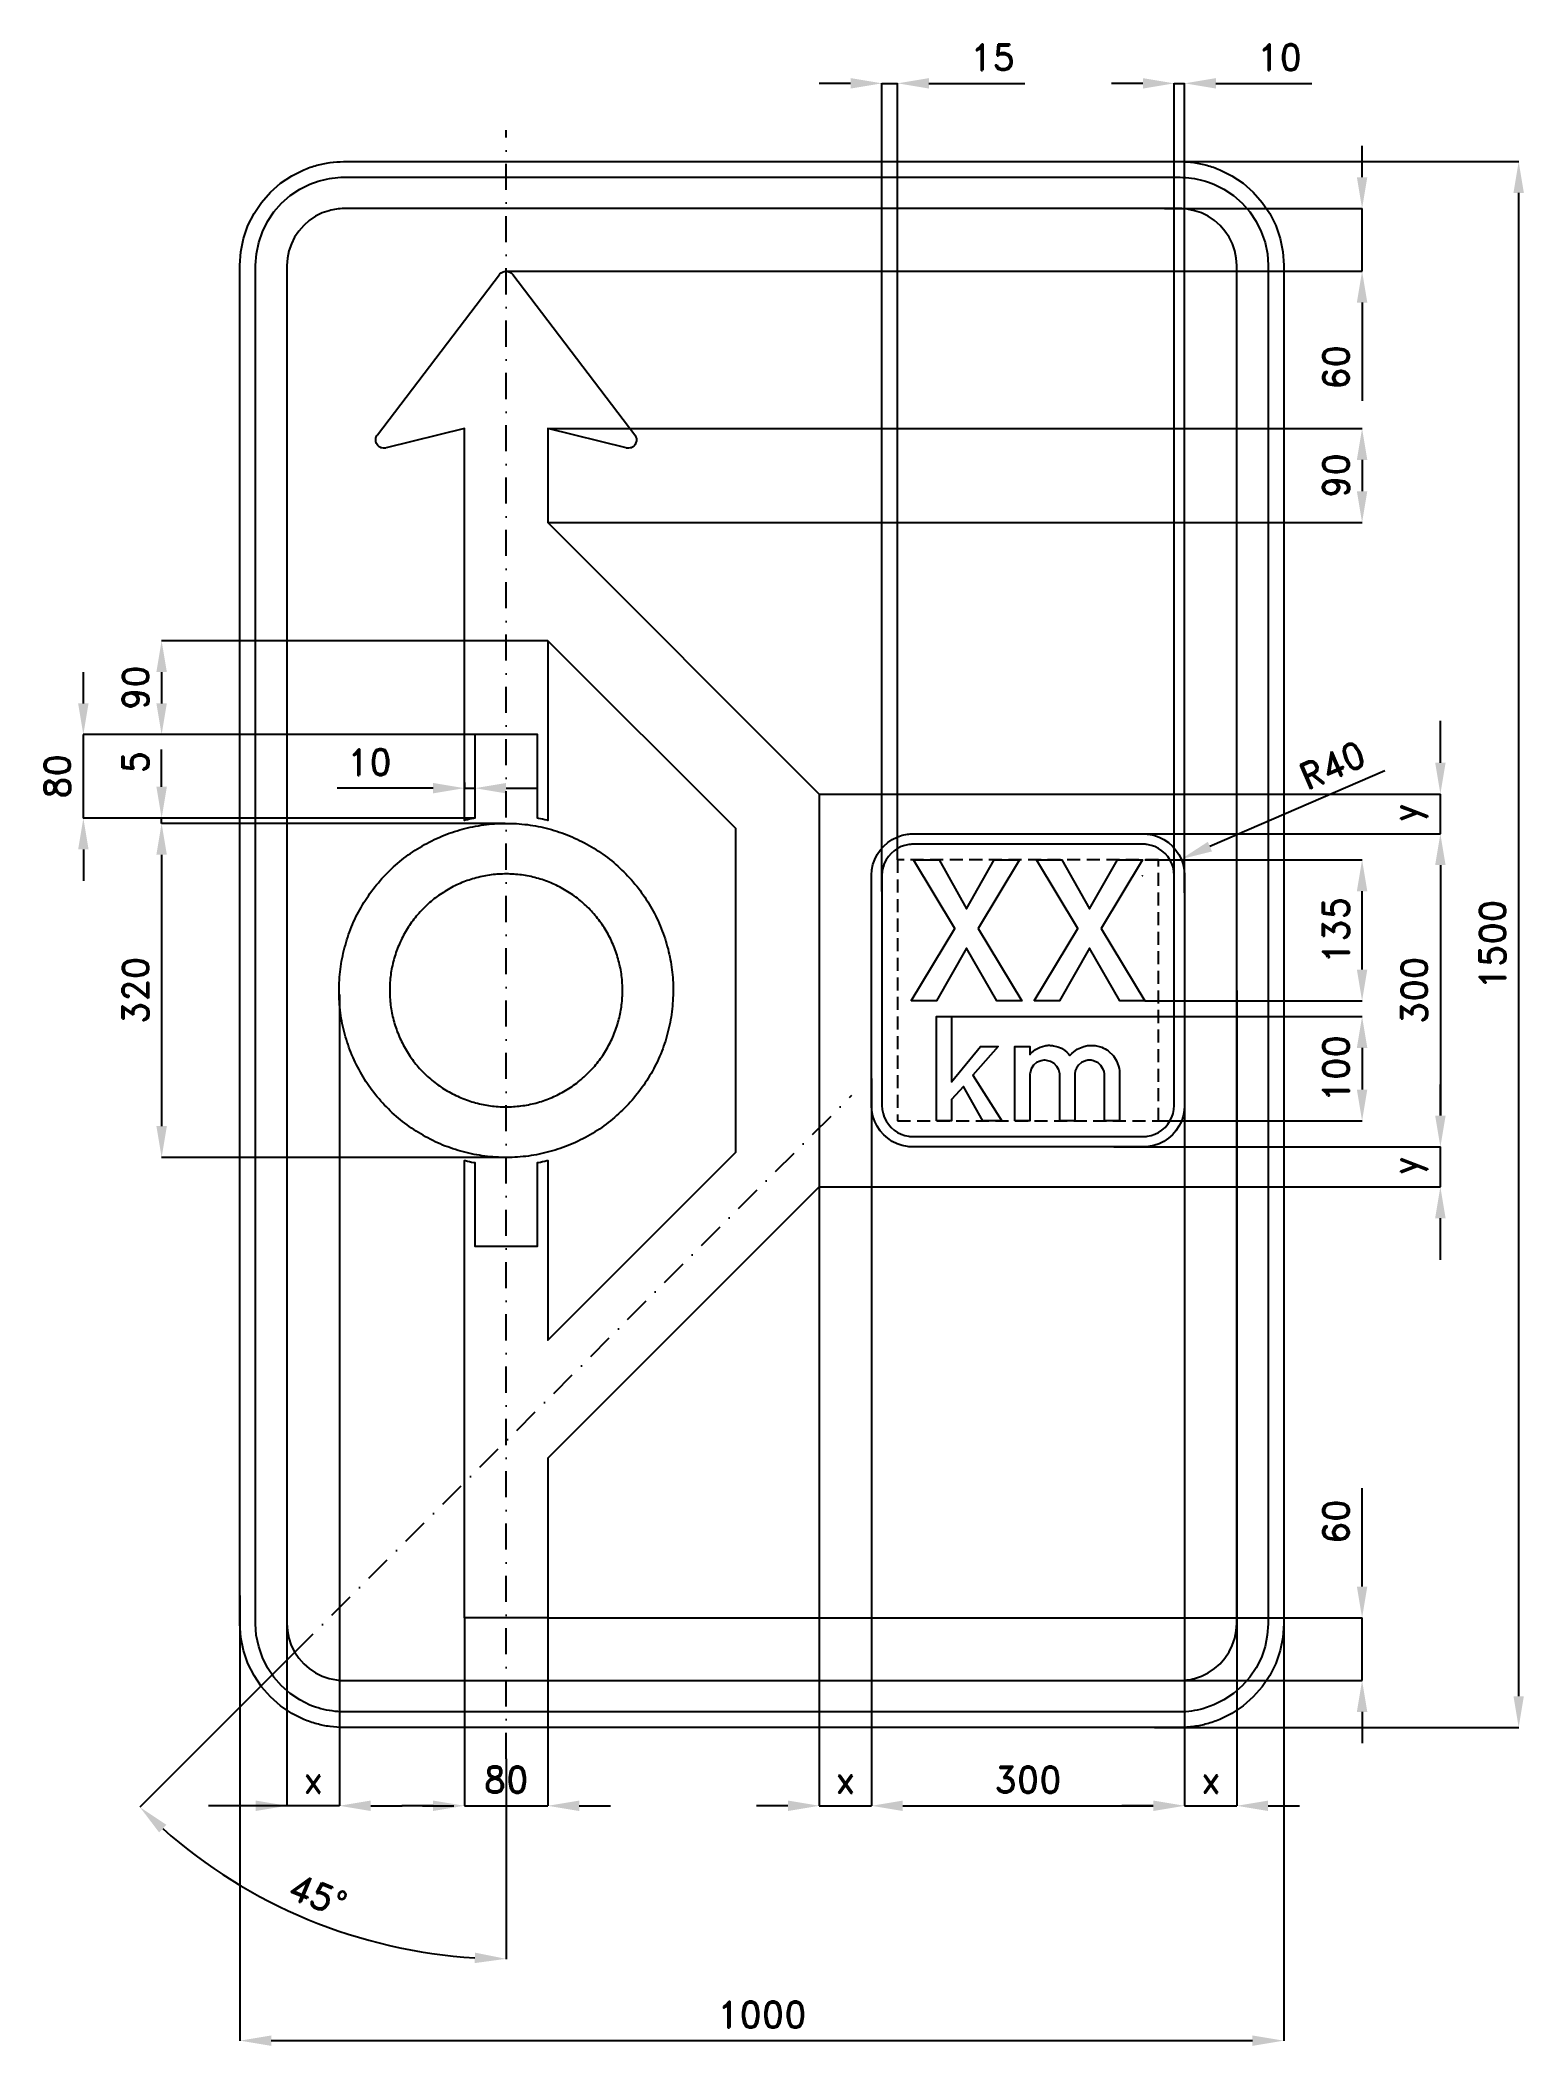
# Model space of a CAD drawing. Header units: millimetres. Extents: x -691 to 730, y -1055 to 866.
import ezdxf

# ---------------------------------------------------------------- set-up
doc = ezdxf.new("R2010")
doc.units = ezdxf.units.MM
doc.header["$LTSCALE"] = 5
doc.linetypes.add('ČERCHOVANÁX2', pattern=[2, 1, -0.5, 0, -0.5])
doc.linetypes.add('ČÁRKOVANÁX2', pattern=[1.5, 1, -0.5])
doc.layers.add('Kóty', color=2, linetype='Continuous')
doc.layers.add('Značka', color=7, linetype='Continuous')
doc.styles.get("Standard").update_dxf_attribs({"font": 'romand.shx', "height": 25})
doc.dimstyles.get("Standard").update_dxf_attribs({"dimtxt": 25, "dimasz": 30, "dimexe": 0.18, "dimexo": 0.0625, "dimgap": 12.5, "dimtad": 1, "dimdec": 0, "dimzin": 0, "dimdsep": 46, "dimtxsty": 'Standard', "dimcen": 0.09, "dimadec": 0, "dimazin": 0, "dimtfac": 1, "dimtdec": 0, "dimtofl": 0, "dimtmove": 0, "dimatfit": 3, "dimfxl": 1, "dimtolj": 1, "dimtzin": 0, "dimarcsym": 0})

msp = doc.modelspace()

# ---------------------------------------------------------------- texts
at = {"layer": 'Kóty', "char_height": 25, "attachment_point": 5, "rotation": 90}
for s, insert in [('\\A1;5', (-600, 174.8)), ('\\A1;y', (620.8, 126.4)), ('\\A1;y', (620.8, -211.6))]:
    msp.add_mtext(s, dxfattribs=dict(at, insert=insert))

# ---------------------------------------------------------------- blocks, each defined once
blk = doc.blocks.new('*D0')
at = {"layer": 'Defpoints', "color": 0, "transparency": 16777216}
for p in [(-285, -645), (-205, -645), (-205, -825)]:
    blk.add_point(p, dxfattribs=at)
at = {"layer": 'Kóty', "color": 0, "lineweight": -2, "transparency": 16777216}
for p, q in [((-285, -645.0625), (-285, -825.18)), ((-205, -645.0625), (-205, -825.18)), ((-315, -825), (-345, -825)), ((-175, -825), (-145, -825))]:
    blk.add_line(p, q, dxfattribs=at)
at = {"layer": 'Kóty', "color": 0, "transparency": 16777216}
for points in [[(-315, -820), (-315, -830), (-285, -825)], [(-175, -820), (-175, -830), (-205, -825)]]:
    blk.add_solid(points, dxfattribs=at)
at = {"layer": 'Kóty', "color": 0, "transparency": 16777216, "insert": (-245, -800), "char_height": 25, "attachment_point": 5}
blk.add_mtext('\\A1;80', dxfattribs=at)
blk = doc.blocks.new('*D1')
at = {"layer": 'Defpoints', "color": 0, "transparency": 16777216}
for p in [(-245.9, 116.1), (-575, -203.9), (-244.1, -203.9)]:
    blk.add_point(p, dxfattribs=at)
at = {"layer": 'Kóty', "color": 0, "lineweight": -2, "transparency": 16777216}
for p, q in [((-246, 116.1), (-575.2, 116.1)), ((-575, 86.1), (-575, -173.9)), ((-244.2, -203.9), (-575.2, -203.9))]:
    blk.add_line(p, q, dxfattribs=at)
at = {"layer": 'Kóty', "color": 0, "transparency": 16777216}
for points in [[(-580, 86.1), (-570, 86.1), (-575, 116.1)], [(-580, -173.9), (-570, -173.9), (-575, -203.9)]]:
    blk.add_solid(points, dxfattribs=at)
at = {"layer": 'Kóty', "color": 0, "transparency": 16777216, "insert": (-600, -43.9), "char_height": 25, "attachment_point": 5, "rotation": 90}
blk.add_mtext('\\A1;320', dxfattribs=at)
blk = doc.blocks.new('*D2')
at = {"layer": 'Defpoints', "color": 0, "transparency": 16777216}
for p in [(-205, 494.21), (-205, 404.21), (575, 404.21)]:
    blk.add_point(p, dxfattribs=at)
at = {"layer": 'Kóty', "color": 0, "lineweight": -2, "transparency": 16777216}
for p, q in [((-204.9375, 494.21), (575.18, 494.21)), ((575, 464.21), (575, 434.21)), ((-204.9375, 404.21), (575.18, 404.21))]:
    blk.add_line(p, q, dxfattribs=at)
at = {"layer": 'Kóty', "color": 0, "transparency": 16777216}
for points in [[(570, 464.21), (580, 464.21), (575, 494.21)], [(570, 434.21), (580, 434.21), (575, 404.21)]]:
    blk.add_solid(points, dxfattribs=at)
at = {"layer": 'Kóty', "color": 0, "transparency": 16777216, "insert": (550, 449.21), "char_height": 25, "attachment_point": 5, "rotation": 90}
blk.add_mtext('\\A1;90', dxfattribs=at)
blk = doc.blocks.new('*D3')
at = {"layer": 'Defpoints', "color": 0, "transparency": 16777216}
for p in [(-245, 780), (86.1, -144.4), (-447.4, -677.9), (-245, -780), (-493.1, -905.2)]:
    blk.add_point(p, dxfattribs=at)
at = {"layer": 'Kóty', "color": 0, "lineweight": -2, "transparency": 16777216}
for p, q in [((-447.5, -678), (-595.9, -826.4)), ((-245, -780.1), (-245, -971.8))]:
    blk.add_line(p, q, dxfattribs=at)
blk.add_arc((-245, -475.5), 496.1, 228.4651, 266.5349, dxfattribs=at)
at = {"layer": 'Kóty', "color": 0, "transparency": 16777216}
for points in [[(-577.4, -850.5), (-570.5, -843.2), (-595.8, -826.3)], [(-274.8, -965.7), (-275.1, -975.7), (-245, -971.6)]]:
    blk.add_solid(points, dxfattribs=at)
at = {"layer": 'Kóty', "color": 0, "transparency": 16777216, "insert": (-425.3, -910.8), "char_height": 25, "attachment_point": 5, "rotation": 337.5}
blk.add_mtext('\\A1;45°', dxfattribs=at)
blk = doc.blocks.new('*D4')
at = {"layer": 'Defpoints', "color": 0, "transparency": 16777216}
for p in [(-205, -645), (575, -645), (370, -705)]:
    blk.add_point(p, dxfattribs=at)
at = {"layer": 'Kóty', "color": 0, "lineweight": -2, "transparency": 16777216}
for p, q in [((575, -615), (575, -520.7)), ((-204.9, -645), (575.2, -645)), ((370.1, -705), (575.2, -705)), ((575, -735), (575, -765))]:
    blk.add_line(p, q, dxfattribs=at)
at = {"layer": 'Kóty', "color": 0, "transparency": 16777216}
for points in [[(570, -615), (580, -615), (575, -645)], [(570, -735), (580, -735), (575, -705)]]:
    blk.add_solid(points, dxfattribs=at)
at = {"layer": 'Kóty', "color": 0, "transparency": 16777216, "insert": (550, -552.9), "char_height": 25, "attachment_point": 5, "rotation": 90}
blk.add_mtext('\\A1;60', dxfattribs=at)
blk = doc.blocks.new('*D5')
at = {"layer": 'Defpoints', "color": 0, "transparency": 16777216}
for p in [(385.6, 705), (-244.9, 645), (575, 645)]:
    blk.add_point(p, dxfattribs=at)
at = {"layer": 'Kóty', "color": 0, "lineweight": -2, "transparency": 16777216}
for p, q in [((575, 735), (575, 765)), ((385.7, 705), (575.2, 705)), ((-244.9, 645), (575.2, 645)), ((575, 615), (575, 520.7))]:
    blk.add_line(p, q, dxfattribs=at)
at = {"layer": 'Kóty', "color": 0, "transparency": 16777216}
for points in [[(570, 735), (580, 735), (575, 705)], [(570, 615), (580, 615), (575, 645)]]:
    blk.add_solid(points, dxfattribs=at)
at = {"layer": 'Kóty', "color": 0, "transparency": 16777216, "insert": (550, 552.9), "char_height": 25, "attachment_point": 5, "rotation": 90}
blk.add_mtext('\\A1;60', dxfattribs=at)
blk = doc.blocks.new('*D6')
at = {"layer": 'Defpoints', "color": 0, "transparency": 16777216}
for p in [(337.2, 106.1), (337.2, -193.9), (650, -193.9)]:
    blk.add_point(p, dxfattribs=at)
at = {"layer": 'Kóty', "color": 0, "lineweight": -2, "transparency": 16777216}
for p, q in [((337.2, 106.1), (650.2, 106.1)), ((650, 76.1), (650, -163.9)), ((337.2, -193.9), (650.2, -193.9))]:
    blk.add_line(p, q, dxfattribs=at)
at = {"layer": 'Kóty', "color": 0, "transparency": 16777216}
for points in [[(645, 76.1), (655, 76.1), (650, 106.1)], [(645, -163.9), (655, -163.9), (650, -193.9)]]:
    blk.add_solid(points, dxfattribs=at)
at = {"layer": 'Kóty', "color": 0, "transparency": 16777216, "insert": (625, -43.9), "char_height": 25, "attachment_point": 5, "rotation": 90}
blk.add_mtext('\\A1;300', dxfattribs=at)
blk = doc.blocks.new('*D7')
at = {"layer": 'Defpoints', "color": 0, "transparency": 16777216}
for p in [(105, -128.2), (405, -154.2), (405, -825)]:
    blk.add_point(p, dxfattribs=at)
at = {"layer": 'Kóty', "color": 0, "lineweight": -2, "transparency": 16777216}
for p, q in [((105, -128.2), (105, -825.2)), ((405, -154.3), (405, -825.2)), ((135, -825), (375, -825))]:
    blk.add_line(p, q, dxfattribs=at)
at = {"layer": 'Kóty', "color": 0, "transparency": 16777216}
for points in [[(135, -820), (135, -830), (105, -825)], [(375, -820), (375, -830), (405, -825)]]:
    blk.add_solid(points, dxfattribs=at)
at = {"layer": 'Kóty', "color": 0, "transparency": 16777216, "insert": (255, -800), "char_height": 25, "attachment_point": 5}
blk.add_mtext('\\A1;300', dxfattribs=at)
blk = doc.blocks.new('*D8')
at = {"layer": 'Defpoints', "color": 0, "transparency": 16777216}
for p in [(405, 825), (395, 49.6), (405, 49.6)]:
    blk.add_point(p, dxfattribs=at)
at = {"layer": 'Kóty', "color": 0, "lineweight": -2, "transparency": 16777216}
for p, q in [((365, 825), (335, 825)), ((395, 49.7), (395, 825.2)), ((405, 49.7), (405, 825.2)), ((435, 825), (526.9, 825))]:
    blk.add_line(p, q, dxfattribs=at)
at = {"layer": 'Kóty', "color": 0, "transparency": 16777216}
for points in [[(365, 830), (365, 820), (395, 825)], [(435, 830), (435, 820), (405, 825)]]:
    blk.add_solid(points, dxfattribs=at)
at = {"layer": 'Kóty', "color": 0, "transparency": 16777216, "insert": (496, 850), "char_height": 25, "attachment_point": 5}
blk.add_mtext('\\A1;10', dxfattribs=at)
blk = doc.blocks.new('*D9')
at = {"layer": 'Defpoints', "color": 0, "transparency": 16777216}
for p in [(130, 825), (130, 81.1), (115, 50.8)]:
    blk.add_point(p, dxfattribs=at)
at = {"layer": 'Kóty', "color": 0, "lineweight": -2, "transparency": 16777216}
for p, q in [((85, 825), (55, 825)), ((115, 50.9), (115, 825.2)), ((130, 81.1), (130, 825.2)), ((160, 825), (251.9, 825))]:
    blk.add_line(p, q, dxfattribs=at)
at = {"layer": 'Kóty', "color": 0, "transparency": 16777216}
for points in [[(85, 830), (85, 820), (115, 825)], [(160, 830), (160, 820), (130, 825)]]:
    blk.add_solid(points, dxfattribs=at)
at = {"layer": 'Kóty', "color": 0, "transparency": 16777216, "insert": (221, 850), "char_height": 25, "attachment_point": 5}
blk.add_mtext('\\A1;15', dxfattribs=at)
blk = doc.blocks.new('*D10')
at = {"layer": 'Defpoints', "color": 0, "transparency": 16777216}
for p in [(174.5, -68.928), (380, -168.928), (575, -168.928)]:
    blk.add_point(p, dxfattribs=at)
at = {"layer": 'Kóty', "color": 0, "lineweight": -2, "transparency": 16777216}
for p, q in [((174.5625, -68.928), (575.18, -68.928)), ((575, -98.928), (575, -138.928)), ((380.0625, -168.928), (575.18, -168.928))]:
    blk.add_line(p, q, dxfattribs=at)
at = {"layer": 'Kóty', "color": 0, "transparency": 16777216}
for points in [[(570, -98.928), (580, -98.928), (575, -68.928)], [(570, -138.928), (580, -138.928), (575, -168.928)]]:
    blk.add_solid(points, dxfattribs=at)
at = {"layer": 'Kóty', "color": 0, "transparency": 16777216, "insert": (550, -118.928), "char_height": 25, "attachment_point": 5, "rotation": 90}
blk.add_mtext('\\A1;100', dxfattribs=at)
blk = doc.blocks.new('*D11')
at = {"layer": 'Defpoints', "color": 0, "transparency": 16777216}
for p in [(366.9, 81.1), (575, 81.1), (366.9, -53.928)]:
    blk.add_point(p, dxfattribs=at)
at = {"layer": 'Kóty', "color": 0, "lineweight": -2, "transparency": 16777216}
for p, q in [((366.9625, 81.1), (575.18, 81.1)), ((575, -23.928), (575, 51.1)), ((366.9625, -53.928), (575.18, -53.928))]:
    blk.add_line(p, q, dxfattribs=at)
at = {"layer": 'Kóty', "color": 0, "transparency": 16777216}
for points in [[(570, 51.1), (580, 51.1), (575, 81.1)], [(570, -23.928), (580, -23.928), (575, -53.928)]]:
    blk.add_solid(points, dxfattribs=at)
at = {"layer": 'Kóty', "color": 0, "transparency": 16777216, "insert": (550, 13.586), "char_height": 25, "attachment_point": 5, "rotation": 90}
blk.add_mtext('\\A1;135', dxfattribs=at)
blk = doc.blocks.new('*D12')
at = {"layer": 'Defpoints', "color": 0, "transparency": 16777216}
for p in [(401.7, 81.9), (364.8, 65.9)]:
    blk.add_point(p, dxfattribs=at)
at = {"layer": 'Kóty', "color": 0, "lineweight": -2, "transparency": 16777216}
for p, q in [((596.9, 166.4), (429.2, 93.8)), ((364.7, 65.9), (364.9, 65.9)), ((364.8, 65.9), (364.8, 66))]:
    blk.add_line(p, q, dxfattribs=at)
at = {"layer": 'Kóty', "color": 0, "transparency": 16777216}
blk.add_solid([(427.2, 98.4), (431.2, 89.2), (401.7, 81.9)], dxfattribs=at)
at = {"layer": 'Kóty', "color": 0, "transparency": 16777216, "insert": (546.6, 171.8), "char_height": 25, "attachment_point": 5, "rotation": 23.3964}
blk.add_mtext('\\A1;R40', dxfattribs=at)
blk = doc.blocks.new('*D13')
at = {"layer": 'Defpoints', "color": 0, "transparency": 16777216}
for p in [(337.1, 750), (376.1, -750), (725, -750)]:
    blk.add_point(p, dxfattribs=at)
at = {"layer": 'Kóty', "color": 0, "lineweight": -2, "transparency": 16777216}
for p, q in [((337.2, 750), (725.2, 750)), ((725, 720), (725, -720)), ((376.2, -750), (725.2, -750))]:
    blk.add_line(p, q, dxfattribs=at)
at = {"layer": 'Kóty', "color": 0, "transparency": 16777216}
for points in [[(720, 720), (730, 720), (725, 750)], [(720, -720), (730, -720), (725, -750)]]:
    blk.add_solid(points, dxfattribs=at)
at = {"layer": 'Kóty', "color": 0, "transparency": 16777216, "insert": (700, 0), "char_height": 25, "attachment_point": 5, "rotation": 90}
blk.add_mtext('\\A1;1500', dxfattribs=at)
blk = doc.blocks.new('*D14')
at = {"layer": 'Defpoints', "color": 0, "transparency": 16777216}
for p in [(105, -128.2), (55, -232.1), (105, -825)]:
    blk.add_point(p, dxfattribs=at)
at = {"layer": 'Kóty', "color": 0, "lineweight": -2, "transparency": 16777216}
for p, q in [((105, -128.3), (105, -825.2)), ((55, -232.1), (55, -825.2)), ((25, -825), (-5, -825)), ((135, -825), (165, -825))]:
    blk.add_line(p, q, dxfattribs=at)
at = {"layer": 'Kóty', "color": 0, "transparency": 16777216}
for points in [[(25, -820), (25, -830), (55, -825)], [(135, -820), (135, -830), (105, -825)]]:
    blk.add_solid(points, dxfattribs=at)
at = {"layer": 'Kóty', "color": 0, "transparency": 16777216, "insert": (80, -800), "char_height": 25, "attachment_point": 5}
blk.add_mtext('\\A1;x', dxfattribs=at)
blk = doc.blocks.new('*D15')
at = {"layer": 'Defpoints', "color": 0, "transparency": 16777216}
for p in [(455, -43.9), (405, -149), (455, -825)]:
    blk.add_point(p, dxfattribs=at)
at = {"layer": 'Kóty', "color": 0, "lineweight": -2, "transparency": 16777216}
for p, q in [((455, -44), (455, -825.2)), ((405, -149), (405, -825.2)), ((375, -825), (345, -825)), ((485, -825), (515, -825))]:
    blk.add_line(p, q, dxfattribs=at)
at = {"layer": 'Kóty', "color": 0, "transparency": 16777216}
for points in [[(375, -820), (375, -830), (405, -825)], [(485, -820), (485, -830), (455, -825)]]:
    blk.add_solid(points, dxfattribs=at)
at = {"layer": 'Kóty', "color": 0, "transparency": 16777216, "insert": (430, -800), "char_height": 25, "attachment_point": 5}
blk.add_mtext('\\A1;x', dxfattribs=at)
blk = doc.blocks.new('*D16')
at = {"layer": 'Defpoints', "color": 0, "transparency": 16777216}
for p in [(-205, 291.07), (-575, 201.072), (-275, 201.072)]:
    blk.add_point(p, dxfattribs=at)
at = {"layer": 'Kóty', "color": 0, "lineweight": -2, "transparency": 16777216}
for p, q in [((-205.0625, 291.07), (-575.18, 291.07)), ((-575, 261.07), (-575, 231.072)), ((-275.0625, 201.072), (-575.18, 201.072))]:
    blk.add_line(p, q, dxfattribs=at)
at = {"layer": 'Kóty', "color": 0, "transparency": 16777216}
for points in [[(-580, 261.07), (-570, 261.07), (-575, 291.07)], [(-580, 231.072), (-570, 231.072), (-575, 201.072)]]:
    blk.add_solid(points, dxfattribs=at)
at = {"layer": 'Kóty', "color": 0, "transparency": 16777216, "insert": (-600, 246.071), "char_height": 25, "attachment_point": 5, "rotation": 90}
blk.add_mtext('\\A1;90', dxfattribs=at)
blk = doc.blocks.new('*D17')
at = {"layer": 'Defpoints', "color": 0, "transparency": 16777216}
for p in [(-275.0625, 201.072), (-650, 121.067), (-275, 121.067)]:
    blk.add_point(p, dxfattribs=at)
at = {"layer": 'Kóty', "color": 0, "lineweight": -2, "transparency": 16777216}
for p, q in [((-650, 231.072), (-650, 261.072)), ((-275.125, 201.072), (-650.18, 201.072)), ((-275.0625, 121.067), (-650.18, 121.067)), ((-650, 91.067), (-650, 61.067))]:
    blk.add_line(p, q, dxfattribs=at)
at = {"layer": 'Kóty', "color": 0, "transparency": 16777216}
for points in [[(-655, 231.072), (-645, 231.072), (-650, 201.072)], [(-655, 91.067), (-645, 91.067), (-650, 121.067)]]:
    blk.add_solid(points, dxfattribs=at)
at = {"layer": 'Kóty', "color": 0, "transparency": 16777216, "insert": (-675, 161.0695), "char_height": 25, "attachment_point": 5, "rotation": 90}
blk.add_mtext('\\A1;80', dxfattribs=at)
blk = doc.blocks.new('*D18')
at = {"layer": 'Defpoints', "color": 0, "transparency": 16777216}
for p in [(-455, -600.9), (-404.7, -675.3), (-455, -825)]:
    blk.add_point(p, dxfattribs=at)
at = {"layer": 'Kóty', "color": 0, "lineweight": -2, "transparency": 16777216}
for p, q in [((-455, -601), (-455, -825.2)), ((-404.7, -675.4), (-404.7, -825.2)), ((-485, -825), (-515, -825)), ((-374.7, -825), (-344.7, -825))]:
    blk.add_line(p, q, dxfattribs=at)
at = {"layer": 'Kóty', "color": 0, "transparency": 16777216}
for points in [[(-485, -820), (-485, -830), (-455, -825)], [(-374.7, -820), (-374.7, -830), (-404.7, -825)]]:
    blk.add_solid(points, dxfattribs=at)
at = {"layer": 'Kóty', "color": 0, "transparency": 16777216, "insert": (-429.9, -800), "char_height": 25, "attachment_point": 5}
blk.add_mtext('\\A1;x', dxfattribs=at)
blk = doc.blocks.new('*D19')
at = {"layer": 'Defpoints', "color": 0, "transparency": 16777216}
for p in [(-500, -623.6), (500, -623.6), (500, -1050)]:
    blk.add_point(p, dxfattribs=at)
at = {"layer": 'Kóty', "color": 0, "lineweight": -2, "transparency": 16777216}
for p, q in [((-500, -623.6), (-500, -1050.2)), ((500, -623.6), (500, -1050.2)), ((-470, -1050), (470, -1050))]:
    blk.add_line(p, q, dxfattribs=at)
at = {"layer": 'Kóty', "color": 0, "transparency": 16777216}
for points in [[(-470, -1045), (-470, -1055), (-500, -1050)], [(470, -1045), (470, -1055), (500, -1050)]]:
    blk.add_solid(points, dxfattribs=at)
at = {"layer": 'Kóty', "color": 0, "transparency": 16777216, "insert": (0, -1025), "char_height": 25, "attachment_point": 5}
blk.add_mtext('\\A1;1000', dxfattribs=at)
blk = doc.blocks.new('*D20')
at = {"layer": 'Defpoints', "color": 0, "transparency": 16777216}
for p in [(-285, 155.4), (-275, 155.4), (-285, 149.8)]:
    blk.add_point(p, dxfattribs=at)
at = {"layer": 'Kóty', "color": 0, "lineweight": -2, "transparency": 16777216}
for p, q in [((-285, 155.3), (-285, 149.6)), ((-275, 155.3), (-275, 149.6)), ((-315, 149.8), (-406.9, 149.8)), ((-245, 149.8), (-215, 149.8))]:
    blk.add_line(p, q, dxfattribs=at)
at = {"layer": 'Kóty', "color": 0, "transparency": 16777216}
for points in [[(-315, 154.8), (-315, 144.8), (-285, 149.8)], [(-245, 154.8), (-245, 144.8), (-275, 149.8)]]:
    blk.add_solid(points, dxfattribs=at)
at = {"layer": 'Kóty', "color": 0, "transparency": 16777216, "insert": (-376, 174.8), "char_height": 25, "attachment_point": 5}
blk.add_mtext('\\A1;10', dxfattribs=at)

# ---------------------------------------------------------------- dimensions: what is measured, and where the dimension line sits
at = {"layer": 'Kóty'}
for base, p1, p2, picture, middle in [((130, 825), (115, 50.8), (130, 81.1), '*D9', (221, 850)), ((405, 825), (395, 49.6), (405, 49.6), '*D8', (496, 850)), ((-285, 149.8), (-275, 155.4), (-285, 155.4), '*D20', (-376, 174.8)), ((405, -825), (105, -128.2), (405, -154.2), '*D7', (255, -800)), ((500, -1050), (-500, -623.6), (500, -623.6), '*D19', (0, -1025)), ((-205, -825), (-285, -645), (-205, -645), '*D0', (-245, -800))]:
    dim = msp.add_linear_dim(base=base, p1=p1, p2=p2, dimstyle='Standard', dxfattribs=at)
    dim.commit()
    dim.dimension.update_dxf_attribs({"geometry": picture, "text_midpoint": middle})
dim = msp.add_angular_dim_2l(base=(-493.1, -905.2), line1=((-447.4, -677.9), (86.1, -144.4)), line2=((-245, -780), (-245, 780)), dimstyle='Standard', dxfattribs=at)
dim.commit()
dim.dimension.update_dxf_attribs({"geometry": '*D3', "text_midpoint": (-425.3, -910.8)})
for base, p1, p2, picture, middle in [((575, 645), (385.6, 705), (-244.9, 645), '*D5', (550, 552.9)), ((725, -750), (337.1, 750), (376.1, -750), '*D13', (700, 0)), ((575, 404.2), (-205, 494.2), (-205, 404.2), '*D2', (550, 449.2)), ((-575, 201.1), (-205, 291.1), (-275, 201.1), '*D16', (-600, 246.1)), ((-650, 121.1), (-275.1, 201.1), (-275, 121.1), '*D17', (-675, 161.1)), ((-575, -203.9), (-245.9, 116.1), (-244.1, -203.9), '*D1', (-600, -43.9)), ((650, -193.9), (337.2, 106.1), (337.2, -193.9), '*D6', (625, -43.9)), ((575, 81.1), (366.9, -53.9), (366.9, 81.1), '*D11', (550, 13.6)), ((575, -168.9), (174.5, -68.9), (380, -168.9), '*D10', (550, -118.9)), ((575, -645), (370, -705), (-205, -645), '*D4', (550, -552.9))]:
    dim = msp.add_linear_dim(base=base, p1=p1, p2=p2, angle=90, dimstyle='Standard', dxfattribs=at)
    dim.commit()
    dim.dimension.update_dxf_attribs({"geometry": picture, "text_midpoint": middle})
dim = msp.add_radius_dim(center=(364.8, 65.9), mpoint=(401.7, 81.9), dimstyle='Standard', dxfattribs=at)
dim.commit()
dim.dimension.update_dxf_attribs({"geometry": '*D12', "text_midpoint": (556.5, 148.9), "dimtype": 164})
for base, p1, p2, picture, middle in [((455, -825), (405, -149), (455, -43.9), '*D15', (430, -800)), ((105, -825), (55, -232.1), (105, -128.2), '*D14', (80, -800)), ((-455, -825), (-404.7, -675.3), (-455, -600.9), '*D18', (-429.9, -800))]:
    dim = msp.add_linear_dim(base=base, p1=p1, p2=p2, text='x', dimstyle='Standard', dxfattribs=at)
    dim.commit()
    dim.dimension.update_dxf_attribs({"geometry": picture, "text_midpoint": middle})

# ---------------------------------------------------------------- linework, layer by layer
at = {"layer": 'Kóty'}
for p, q in [((650, 174.2), (650, 214.2)), ((-575, 151.1), (-575, 186.9)), ((55.1, 144.2), (650.2, 144.2)), ((-275.1, 121.1), (-575.2, 121.1)), ((-246, 116.1), (-575.2, 116.1)), ((-246, 116.1), (-575.2, 116.1)), ((337.3, 106.1), (650.2, 106.1)), ((-575, 86.1), (-575, 56.1)), ((-575, 86.1), (-575, 56.1)), ((650, 76.1), (650, 46.1)), ((-404.7, -47.8), (-404.7, -825.2)), ((650, -163.9), (650, -133.9)), ((349.8, -193.9), (650.2, -193.9)), ((55.1, -232.1), (650.2, -232.1)), ((650, -302), (650, -262.1)), ((-404.7, -825), (-530.2, -825)), ((-325, -825), (-295, -825))]:
    msp.add_line(p, q, dxfattribs=at)
for points in [[(115, 825), (130, 825)], [(395, 825), (405, 825)], [(575, 645), (575, 705)], [(-650, 121.1), (-650, 201.1)], [(-285, 149.8), (-275, 149.8)], [(650, 106.1), (650, 144.2)], [(-575, 116.1), (-575, 121.1)], [(650, -232.1), (650, -193.9)], [(575, -705), (575, -645)], [(-285, -825), (-205, -825)], [(55, -825), (105, -825)], [(405, -825), (455, -825)]]:
    msp.add_lwpolyline(points, dxfattribs=at)
for points in [[(645, 174.2), (655, 174.2), (650, 144.2)], [(-580, 151.1), (-570, 151.1), (-575, 121.1)], [(-580, 86.1), (-570, 86.1), (-575, 116.1)], [(-580, 86.1), (-570, 86.1), (-575, 116.1)], [(645, 76.1), (655, 76.1), (650, 106.1)], [(645, -163.9), (655, -163.9), (650, -193.9)], [(645, -262.1), (655, -262.1), (650, -232.1)]]:
    msp.add_solid(points, dxfattribs=at)
at = {"layer": 'Značka', "color": 6, "linetype": 'ČERCHOVANÁX2', "ltscale": 5}
msp.add_line((-447.4, -677.9), (86.1, -144.4), dxfattribs=at)
msp.add_lwpolyline([(-245, -780), (-245, 780)], dxfattribs=at)
at = {"layer": 'Značka', "color": 5}
for points in [[(-400, -750), (-400.4, -750), (-400.8, -750, -0.032187), (-413.7, -749.1, -0.035437), (-426.4, -746.5, -0.036246), (-438.7, -742.3), (-450.2, -736.5), (-461, -729.3), (-470.7, -720.7), (-479.3, -711), (-486.5, -700.2), (-492.3, -688.7), (-496.5, -676.4), (-499.1, -663.7), (-500, -650.8), (-500, -650.4), (-500, -650), (-500, 650), (-500, 650.4), (-500, 650.8), (-499.1, 663.7), (-496.5, 676.4), (-492.3, 688.7), (-486.5, 700.2), (-479.3, 711), (-470.7, 720.7), (-461, 729.3), (-450.2, 736.5), (-438.7, 742.3, -0.033371), (-426.4, 746.5, -0.034127), (-413.7, 749.1, -0.036748), (-400.8, 750), (-400.4, 750), (-400, 750), (400, 750), (400.4, 750), (400.8, 750, -0.032169), (413.7, 749.1, -0.035414), (426.4, 746.5, -0.036243), (438.7, 742.3), (450.2, 736.5), (461, 729.3), (470.7, 720.7), (479.3, 711), (486.5, 700.2), (492.3, 688.7), (496.5, 676.4), (499.1, 663.7), (500, 650.8), (500, 650.4), (500, 650), (500, -650), (500, -650.4), (500, -650.8), (499.1, -663.7), (496.5, -676.4), (492.3, -688.7), (486.5, -700.2), (479.3, -711), (470.7, -720.7), (461, -729.3), (450.2, -736.5), (438.7, -742.3, -0.033425), (426.4, -746.5, -0.034135), (413.7, -749.1, -0.036747), (400.8, -750), (400.4, -750), (400, -750), (-400, -750)], [(-400, -735), (-400.3, -735), (-400.7, -735, -0.032174), (-411.6, -734.2, -0.035408), (-422.4, -732, -0.036258), (-432.9, -728.5), (-442.7, -723.5), (-451.9, -717.4), (-460.1, -710.1), (-467.4, -701.9), (-473.5, -692.7), (-478.4, -682.9), (-482, -672.4), (-484.3, -661.6), (-485, -650.7), (-485, -650.3), (-485, -650), (-485, 650), (-485, 650.3), (-485, 650.7), (-484.2, 661.6), (-482, 672.4), (-478.5, 682.9), (-473.5, 692.7), (-467.4, 701.8), (-460.1, 710.1), (-451.9, 717.4), (-442.7, 723.5), (-432.9, 728.4, -0.033387), (-422.4, 732, -0.034122), (-411.6, 734.3, -0.036748), (-400.7, 735), (-400.3, 735), (-400, 735), (400, 735), (400.3, 735), (400.7, 735, -0.032167), (411.6, 734.2, -0.03544), (422.4, 732, -0.036252), (432.9, 728.5), (442.7, 723.5), (451.9, 717.4), (460.1, 710.1), (467.4, 701.9), (473.5, 692.7), (478.4, 682.8), (482, 672.4), (484.3, 661.6), (485, 650.7), (485, 650.3), (485, 650), (485, -650), (485, -650.3), (485, -650.7), (484.2, -661.6), (482, -672.4), (478.5, -682.9), (473.5, -692.7), (467.4, -701.9), (460.1, -710.1), (451.9, -717.4), (442.7, -723.5), (432.9, -728.4), (422.4, -732, -0.034128), (411.6, -734.3, -0.036748), (400.7, -735), (400.3, -735), (400, -735), (-400, -735)], [(-400, -705), (400, -705), (400.2, -705), (400.4, -705, 0.032183), (407.5, -704.5, 0.035437), (414.5, -703.1), (421.3, -700.8), (427.6, -697.6), (433.6, -693.6), (438.9, -688.9), (443.6, -683.6), (447.6, -677.6), (450.7, -671.3), (453.1, -664.5), (454.5, -657.5), (455, -650.4), (455, -650.2), (455, -650), (455, 650), (455, 650.2), (455, 650.4), (454.5, 657.5), (453.1, 664.5), (450.8, 671.3), (447.6, 677.6), (443.6, 683.5), (438.9, 688.9), (433.6, 693.6), (427.6, 697.6), (421.3, 700.8), (414.5, 703), (407.5, 704.5, 0.036755), (400.4, 705), (400.2, 705), (400, 705), (-400, 705), (-400.2, 705), (-400.4, 705, 0.032208), (-407.5, 704.5, 0.035456), (-414.5, 703), (-421.3, 700.8), (-427.6, 697.6), (-433.6, 693.6), (-438.9, 688.9), (-443.6, 683.5), (-447.6, 677.6), (-450.7, 671.3), (-453.1, 664.5), (-454.5, 657.5), (-455, 650.4), (-455, 650.2), (-455, 650), (-455, -650), (-455, -650.2), (-455, -650.4), (-454.5, -657.5), (-453.1, -664.5), (-450.8, -671.3), (-447.6, -677.6), (-443.6, -683.6), (-438.9, -688.9), (-433.6, -693.6), (-427.6, -697.6), (-421.3, -700.7), (-414.5, -703.1), (-407.5, -704.5, 0.036757), (-400.4, -705), (-400.2, -705), (-400, -705)], [(-285, -645), (-285, -206.8), (-284.5, -206.9), (-284, -207), (-282, -207.5), (-280, -207.9), (-278, -208.3), (-276, -208.7), (-275.5, -208.8), (-275, -208.9), (-275, -288.9), (-215, -288.9), (-215, -208.9), (-214.5, -208.8), (-214, -208.7), (-212, -208.3), (-210, -207.9), (-208, -207.5), (-206, -207), (-205.5, -206.9), (-205, -206.8), (-205, -378.9), (-25, -198.9), (-25, 111.1), (-205, 291.1), (-205, 118.9), (-205.5, 119.1), (-206, 119.2), (-208, 119.6), (-210, 120.1), (-212, 120.5), (-214, 120.9), (-214.5, 121), (-215, 121.1), (-215, 201.1), (-275, 201.1), (-275, 121.1), (-275.5, 121), (-276, 120.9), (-278, 120.5), (-280, 120.1), (-282, 119.6), (-284, 119.2), (-284.5, 119.1), (-285, 118.9), (-285, 494.2), (-360, 475.7), (-360.3, 475.6), (-360.7, 475.5), (-362.3, 475.4), (-363.9, 475.7, -0.065463), (-365.7, 476.4, -0.065418), (-367.3, 477.5, -0.065354), (-368.6, 479, -0.065218), (-369.4, 480.8, -0.064841), (-369.9, 482.7, -0.063646), (-369.8, 484.7, -0.052686), (-369.4, 486.2, -0.057469), (-368.7, 487.6), (-368.5, 487.9), (-368.3, 488.3), (-251.4, 641.8), (-251.1, 642.1), (-250.9, 642.4), (-249.8, 643.4), (-248.6, 644.2, -0.061122), (-246.8, 644.8), (-245, 645), (-243.2, 644.8), (-241.4, 644.2), (-240.2, 643.4), (-239.1, 642.4), (-238.9, 642.1), (-238.6, 641.8), (-121.7, 488.3), (-121.5, 487.9), (-121.3, 487.6, -0.052533), (-120.6, 486.2, -0.052675), (-120.2, 484.7, -0.065486), (-120.1, 482.7, -0.065434), (-120.6, 480.8, -0.06532), (-121.4, 479, -0.065205), (-122.7, 477.5, -0.064861), (-124.3, 476.4, -0.06369), (-126.1, 475.7), (-127.7, 475.4, -0.057452), (-129.3, 475.5), (-129.7, 475.6), (-130, 475.7), (-205, 494.2), (-205, 404.2), (55, 144.2), (55, -232.1), (-205, -492.1), (-205, -645), (-285, -645)], [(145, -193.9), (144.8, -193.9), (144.7, -193.9, -0.03216), (139.5, -193.6), (134.4, -192.5), (129.5, -190.9), (124.9, -188.5), (120.6, -185.6), (116.7, -182.2), (113.3, -178.3), (110.4, -174), (108.1, -169.4), (106.4, -164.5), (105.3, -159.4), (105, -154.2), (105, -154.1), (105, -153.9), (105, 66.1), (105, 66.2), (105, 66.4), (105.4, 71.6), (106.4, 76.6), (108.1, 81.5), (110.4, 86.2), (113.3, 90.5), (116.7, 94.4), (120.6, 97.8), (124.9, 100.7), (129.5, 103), (134.4, 104.7), (139.5, 105.7, -0.036731), (144.7, 106.1), (144.8, 106.1), (145, 106.1), (365, 106.1), (365.2, 106.1), (365.3, 106.1, -0.032172), (370.5, 105.7), (375.6, 104.7), (380.5, 103), (385.1, 100.7), (389.4, 97.8), (393.3, 94.4), (396.7, 90.5), (399.6, 86.2), (401.9, 81.5), (403.6, 76.6), (404.7, 71.5), (405, 66.4), (405, 66.2), (405, 66.1), (405, -153.9), (405, -154.1), (405, -154.2), (404.6, -159.4), (403.6, -164.5), (401.9, -169.4), (399.6, -174), (396.7, -178.3), (393.3, -182.2), (389.4, -185.6), (385.1, -188.5), (380.5, -190.8), (375.6, -192.5), (370.5, -193.6, -0.036719), (365.3, -193.9), (365.2, -193.9), (365, -193.9), (145, -193.9)], [(145, -183.9), (365, -183.9), (365.1, -183.9), (365.2, -183.9, 0.032165), (369.1, -183.7), (372.9, -182.9), (376.6, -181.6), (380.1, -179.9), (383.3, -177.7), (386.2, -175.1), (388.8, -172.2), (390.9, -169), (392.7, -165.5), (393.9, -161.8), (394.7, -158), (395, -154.2), (395, -154), (395, -153.9), (395, 66.1), (395, 66.2), (395, 66.3), (394.7, 70.2), (393.9, 74), (392.7, 77.7), (390.9, 81.1), (388.8, 84.4), (386.2, 87.3), (383.3, 89.9), (380.1, 92), (376.6, 93.8), (372.9, 95), (369.1, 95.8, 0.036727), (365.2, 96.1), (365.1, 96.1), (365, 96.1), (145, 96.1), (144.9, 96.1), (144.8, 96.1, 0.032165), (140.9, 95.8), (137.1, 95), (133.4, 93.8), (129.9, 92), (126.7, 89.9), (123.8, 87.3), (121.2, 84.4), (119.1, 81.1), (117.3, 77.7), (116.1, 74), (115.3, 70.2), (115, 66.3), (115, 66.2), (115, 66.1), (115, -153.9), (115, -154), (115, -154.2), (115.3, -158), (116.1, -161.8), (117.3, -165.5), (119.1, -169), (121.2, -172.2), (123.8, -175.1), (126.7, -177.7), (129.9, -179.9), (133.4, -181.6), (137.1, -182.9), (140.9, -183.7, 0.036743), (144.8, -183.9), (144.9, -183.9), (145, -183.9)], [(242.4, -168.9), (242.4, -97.5), (256.7, -97.5), (256.7, -105.4), (257.5, -104.5), (258.3, -103.7), (262.2, -100.5), (266.7, -98.2), (271, -96.9, -0.049894), (275.5, -96.5, -0.044579), (279.5, -96.9), (283.4, -97.9), (286.9, -99.4), (290.2, -101.5), (292, -103), (293.6, -104.6), (294.3, -105.5), (295.1, -106.4), (295.9, -105.4), (296.8, -104.4), (302.1, -100.2), (308.5, -97.6), (312, -96.8), (315.5, -96.6, -0.050526), (320.6, -97), (325.6, -98.4, -0.06831), (331.8, -101.8), (336.9, -106.7), (339.8, -111.4), (341.8, -116.6), (342.2, -118.6), (342.5, -120.5), (342.6, -121.4), (342.6, -122.3), (342.6, -168.9), (328.3, -168.9), (328.3, -125.1), (328.3, -124.6), (328.3, -124.1), (327.8, -121.4), (326.8, -118.9), (324.8, -115.8), (322.1, -113.4), (318.5, -111.6, 0.074325), (314.6, -110.8, 0.080748), (310.2, -111.3), (306.2, -113.1), (303.4, -115.4), (301.3, -118.5), (300.3, -121.1), (299.8, -123.8), (299.7, -124.2), (299.7, -124.6), (299.7, -168.9), (285.4, -168.9), (285.4, -124.9), (285.3, -124.3), (285.3, -123.7), (284.5, -120.1), (282.7, -116.9), (279.9, -113.9), (276.4, -112, 0.089075), (271.5, -110.9, 0.093604), (266.5, -111.6), (263.1, -113.1), (260.3, -115.6), (258, -119.2), (256.9, -123.2), (256.8, -123.8), (256.7, -124.3), (256.7, -168.9), (242.4, -168.9)]]:
    msp.add_lwpolyline(points, format="xyb", dxfattribs=at)
at = {"layer": 'Značka', "color": 1}
for points in [[(-85, -43.9), (-85, -45), (-85, -46, -0.032168), (-86.6, -66.9, -0.035722), (-91, -87.4, -0.036666), (-97.9, -107.1, -0.034753), (-107.5, -125.7, -0.034041), (-119.3, -143, -0.034453), (-133.4, -158.5, -0.034558), (-149.2, -172.2, -0.034425), (-166.8, -183.5, -0.034388), (-185.7, -192.6, -0.034419), (-205.6, -199, -0.034423), (-226.2, -202.9, -0.034419), (-247.1, -203.9, -0.03442), (-268, -202.3, -0.034415), (-288.4, -197.9, -0.034415), (-308.2, -191, -0.034419), (-326.8, -181.4, -0.03442), (-344.1, -169.6, -0.034415), (-359.6, -155.6, -0.034417), (-373.3, -139.7, -0.034416), (-384.6, -122.1, -0.034418), (-393.7, -103.2, -0.034418), (-400.1, -83.3, -0.034417), (-404, -62.7, -0.034417), (-405, -41.8, -0.034417), (-403.4, -21, -0.034417), (-399, -0.5, -0.034415), (-392.1, 19.3, -0.034415), (-382.5, 37.9, -0.034417), (-370.7, 55.2, -0.034417), (-356.6, 70.7, -0.034417), (-340.8, 84.3, -0.03442), (-323.2, 95.7, -0.034417), (-304.3, 104.7, -0.034418), (-284.4, 111.1, -0.03442), (-263.8, 115, -0.034416), (-242.9, 116.1, -0.034417), (-222, 114.5, -0.034414), (-201.6, 110.1, -0.034415), (-181.8, 103.1, -0.034417), (-163.2, 93.6, -0.034417), (-145.9, 81.8, -0.034405), (-130.4, 67.7, -0.034415), (-116.7, 51.8, -0.034487), (-105.4, 34.3, -0.034418), (-96.3, 15.4, -0.034075), (-89.9, -4.5, -0.032789), (-86.1, -24.1, -0.034265), (-85, -43.9)], [(-133.5, -43.9), (-133.5, -43.2), (-133.5, -42.5, 0.032169), (-134.6, -27.9, 0.035721), (-137.7, -13.7, 0.036668), (-142.5, 0.1, 0.034754), (-149.2, 13.1, 0.034043), (-157.4, 25.1, 0.034457), (-167.2, 36, 0.034564), (-178.2, 45.5, 0.034424), (-190.5, 53.4, 0.034387), (-203.7, 59.7, 0.034416), (-217.6, 64.2, 0.034423), (-231.9, 66.9, 0.034416), (-246.5, 67.6, 0.034413), (-261, 66.5, 0.034417), (-275.3, 63.4, 0.03442), (-289, 58.6, 0.034419), (-302, 51.9, 0.034415), (-314.1, 43.7, 0.034412), (-324.9, 33.9, 0.034412), (-334.4, 22.8, 0.034417), (-342.3, 10.6, 0.034416), (-348.6, -2.6, 0.034416), (-353.1, -16.5, 0.034415), (-355.8, -30.8, 0.034416), (-356.5, -45.4, 0.034415), (-355.4, -59.9, 0.034417), (-352.3, -74.2, 0.034418), (-347.5, -88, 0.034418), (-340.8, -100.9, 0.034419), (-332.6, -113, 0.034415), (-322.8, -123.8, 0.034416), (-311.8, -133.3, 0.03442), (-299.5, -141.2, 0.034418), (-286.3, -147.5, 0.03442), (-272.4, -152, 0.034417), (-258.1, -154.7, 0.034417), (-243.5, -155.4, 0.034413), (-229, -154.3, 0.034417), (-214.7, -151.3, 0.034412), (-201, -146.4, 0.034417), (-188, -139.8, 0.03442), (-175.9, -131.5, 0.034406), (-165.1, -121.7, 0.034416), (-155.6, -110.7, 0.034486), (-147.7, -98.4, 0.034419), (-141.4, -85.3, 0.034075), (-136.9, -71.4, 0.032788), (-134.3, -57.8, 0.034264), (-133.5, -43.9)]]:
    msp.add_lwpolyline(points, format="xyb", dxfattribs=at)
at = {"layer": 'Značka', "color": 6, "linetype": 'ČÁRKOVANÁX2', "ltscale": 2.5}
msp.add_lwpolyline([(130, -168.9), (380, -168.9), (380, 81.1), (130, 81.1)], close=True, dxfattribs=at)
at = {"layer": 'Značka', "color": 5}
for points in [[(143.1, -53.9), (184.8, 15.4), (145.4, 81.1), (169.7, 81.1), (196.1, 34.2), (222.7, 81.1), (246.8, 81.1), (207.3, 15.4), (249.1, -53.9), (225, -53.9), (196.1, -3.3), (167.2, -53.9), (143.1, -53.9)], [(260.9, -53.9), (302.7, 15.4), (263.2, 81.1), (287.5, 81.1), (313.9, 34.2), (340.6, 81.1), (364.6, 81.1), (325.1, 15.4), (366.9, -53.9), (342.8, -53.9), (313.9, -3.3), (285, -53.9), (260.9, -53.9)], [(167.4, -168.9), (167.4, -68.9), (181.6, -68.9), (181.6, -131.4), (209.4, -97.6), (226.4, -97.6), (202.2, -125.2), (229.9, -168.9), (211.8, -168.9), (193.2, -136), (181.6, -148.4), (181.6, -168.9), (167.4, -168.9)]]:
    msp.add_lwpolyline(points, dxfattribs=at)

msp.set_redraw_order([(e.dxf.handle, doc.entitydb.next_handle()) for e in msp.query("TEXT MTEXT ATTDEF DIMENSION ARC_DIMENSION")])  # texts and dimensions are drawn at this point

doc.saveas('drawing.dxf')
